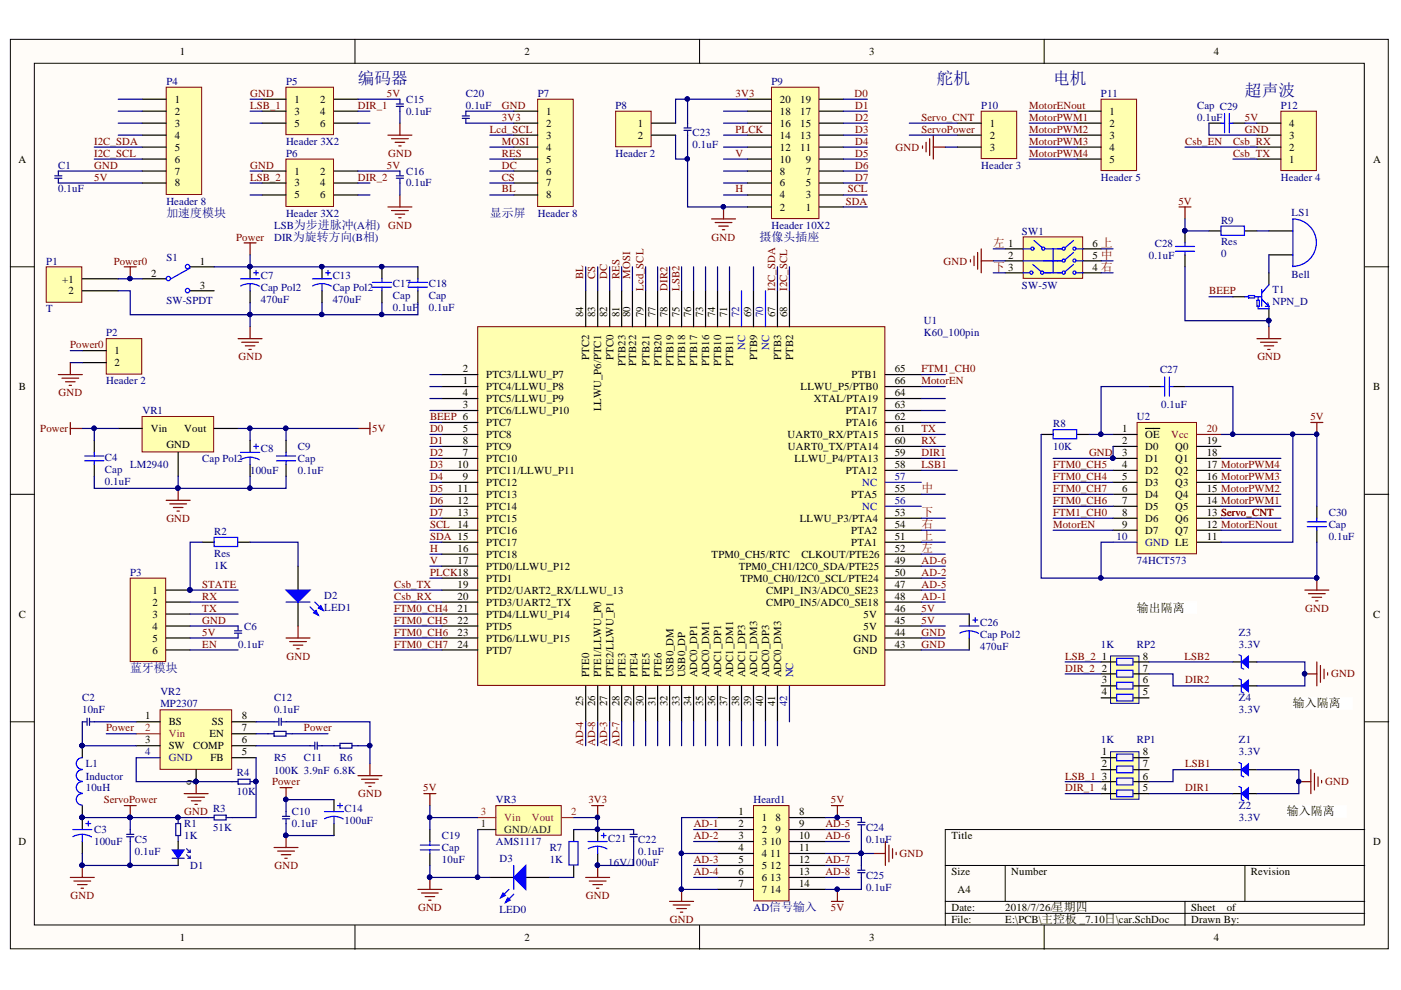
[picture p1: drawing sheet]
<svg xmlns="http://www.w3.org/2000/svg" width="297mm" height="210mm" viewBox="0 0 297 210" stroke-linecap="round" stroke-linejoin="round" font-family="sans-serif">
<defs><g id="words">
<g font-size="3.5" fill="#000080">
<text x="75.9" y="17.8">编码器</text>
<text x="198.6" y="17.8">舵机</text>
<text x="223.3" y="17.8">电机</text>
<text x="264" y="20.4">超声波</text>
</g>
<g font-size="2.5" fill="#000080">
<text x="35.3" y="46">加速度模块</text>
<text x="103.9" y="46">显示屏</text>
<text x="161" y="51">摄像头插座</text>
<text x="27.6" y="142.4">蓝牙模块</text>
</g>
<g font-size="2.5" fill="#800000">
<text x="210.6" y="52.3">左 1</text>
<text x="210.6" y="57.4">下 3</text>
<text x="195.4" y="104.4">中</text>
<text x="195.4" y="109.4">下</text>
<text x="195.4" y="112">右</text>
<text x="195.4" y="114.5">上</text>
<text x="195.4" y="117">左</text>
</g>
<g font-size="2.5">
<text x="241" y="129.7">输出隔离</text>
<text x="274.1" y="150">输入隔离</text>
<text x="272.8" y="172.9">输入隔离</text>
</g>
<g font-size="2.3">
<text x="38.1" y="11.7">1</text>
<text x="111.2" y="11.7">2</text>
<text x="184.3" y="11.7">3</text>
<text x="257.4" y="11.7">4</text>
<text x="37" y="21.8">1</text>
<text x="62.4" y="21.8">1</text>
<text x="67.9" y="21.8">2</text>
<text x="165.3" y="21.8">20</text>
<text x="169.7" y="21.8">19</text>
<text x="37" y="24.3">2</text>
<text x="37" y="26.9">3</text>
<text x="37" y="29.4">4</text>
<text x="62.4" y="24.3">3</text>
<text x="62.4" y="26.9">5</text>
<text x="67.9" y="24.3">4</text>
<text x="67.9" y="26.9">6</text>
<text x="115.8" y="24.3">1</text>
<text x="115.8" y="26.9">2</text>
<text x="115.8" y="29.4">3</text>
<text x="135.2" y="26.9">1</text>
<text x="135.2" y="29.4">2</text>
<text x="165.3" y="29.4">14</text>
<text x="165.3" y="26.9">16</text>
<text x="165.3" y="24.3">18</text>
<text x="169.7" y="29.4">13</text>
<text x="169.7" y="26.9">15</text>
<text x="169.7" y="24.3">17</text>
<text x="209.8" y="26.9">1</text>
<text x="209.8" y="29.4">2</text>
<text x="235.2" y="24.3">1</text>
<text x="235.2" y="26.9">2</text>
<text x="235.2" y="29.4">3</text>
<text x="273.3" y="29.4">3</text>
<text x="273.3" y="26.9">4</text>
<text x="3.9" y="34.5">A</text>
<text x="37" y="31.9">5</text>
<text x="37" y="34.5">6</text>
<text x="115.8" y="31.9">4</text>
<text x="115.8" y="34.5">5</text>
<text x="165.3" y="34.5">10</text>
<text x="165.3" y="31.9">12</text>
<text x="169.7" y="31.9">11</text>
<text x="170.8" y="34.5">9</text>
<text x="209.8" y="31.9">3</text>
<text x="235.2" y="31.9">4</text>
<text x="235.2" y="34.5">5</text>
<text x="273.3" y="34.5">1</text>
<text x="273.3" y="31.9">2</text>
<text x="291.1" y="34.5">A</text>
<text x="37" y="37">7</text>
<text x="37" y="39.5">8</text>
<text x="62.4" y="37">1</text>
<text x="62.4" y="39.5">3</text>
<text x="67.9" y="37">2</text>
<text x="67.9" y="39.5">4</text>
<text x="115.8" y="37">6</text>
<text x="115.8" y="39.5">7</text>
<text x="165.3" y="39.5">6</text>
<text x="165.3" y="37">8</text>
<text x="170.8" y="39.5">5</text>
<text x="170.8" y="37">7</text>
<text x="62.4" y="42.1">5</text>
<text x="67.9" y="42.1">6</text>
<text x="115.8" y="42.1">8</text>
<text x="165.3" y="44.7">2</text>
<text x="165.3" y="42.1">4</text>
<text x="170.8" y="44.7">1</text>
<text x="170.8" y="42.1">3</text>
<text x="231.7" y="52.3">6 上</text>
<text x="13.2" y="59.9">+1</text>
<text x="32.1" y="58.6">2</text>
<text x="42.4" y="56.1">1</text>
<text x="213.7" y="54.8">2</text>
<text x="231.7" y="57.4">4 右</text>
<text x="231.7" y="54.8">5 中</text>
<text x="14.5" y="62.4">2</text>
<text x="42.4" y="61.2">3</text>
<text x="123.6" y="67.3" transform="rotate(-90 123.6 67.3)">84</text>
<text x="126.2" y="67.3" transform="rotate(-90 126.2 67.3)">83</text>
<text x="128.7" y="67.3" transform="rotate(-90 128.7 67.3)">82</text>
<text x="131.3" y="67.3" transform="rotate(-90 131.3 67.3)">81</text>
<text x="133.6" y="67.3" transform="rotate(-90 133.6 67.3)">80</text>
<text x="136.4" y="67.3" transform="rotate(-90 136.4 67.3)">79</text>
<text x="139" y="67.3" transform="rotate(-90 139 67.3)">77</text>
<text x="141.5" y="67.3" transform="rotate(-90 141.5 67.3)">78</text>
<text x="144" y="67.3" transform="rotate(-90 144 67.3)">75</text>
<text x="146.6" y="67.3" transform="rotate(-90 146.6 67.3)">76</text>
<text x="149.1" y="67.3" transform="rotate(-90 149.1 67.3)">73</text>
<text x="151.6" y="67.3" transform="rotate(-90 151.6 67.3)">74</text>
<text x="154.2" y="67.3" transform="rotate(-90 154.2 67.3)">71</text>
<text x="159.3" y="67.3" transform="rotate(-90 159.3 67.3)">69</text>
<text x="164.3" y="67.3" transform="rotate(-90 164.3 67.3)">67</text>
<text x="166.9" y="67.3" transform="rotate(-90 166.9 67.3)">68</text>
<text x="24.3" y="75.1">1</text>
<text x="24.3" y="77.6">2</text>
<text x="124.9" y="76.4" transform="rotate(-90 124.9 76.4)">PTC2</text>
<text x="130.1" y="76.4" transform="rotate(-90 130.1 76.4)">PTC0</text>
<text x="132.6" y="77.6" transform="rotate(-90 132.6 77.6)">PTB23</text>
<text x="134.9" y="77.6" transform="rotate(-90 134.9 77.6)">PTB22</text>
<text x="137.7" y="77.6" transform="rotate(-90 137.7 77.6)">PTB21</text>
<text x="140.2" y="77.6" transform="rotate(-90 140.2 77.6)">PTB20</text>
<text x="142.8" y="77.6" transform="rotate(-90 142.8 77.6)">PTB19</text>
<text x="145.3" y="77.6" transform="rotate(-90 145.3 77.6)">PTB18</text>
<text x="147.8" y="77.6" transform="rotate(-90 147.8 77.6)">PTB17</text>
<text x="150.4" y="77.6" transform="rotate(-90 150.4 77.6)">PTB16</text>
<text x="152.9" y="77.6" transform="rotate(-90 152.9 77.6)">PTB10</text>
<text x="155.4" y="77.6" transform="rotate(-90 155.4 77.6)">PTB11</text>
<text x="160.5" y="76.4" transform="rotate(-90 160.5 76.4)">PTB9</text>
<text x="165.6" y="76.4" transform="rotate(-90 165.6 76.4)">PTB3</text>
<text x="168.1" y="76.4" transform="rotate(-90 168.1 76.4)">PTB2</text>
<text x="4" y="82.7">B</text>
<text x="98.1" y="78.9">2</text>
<text x="98.1" y="81.5">1</text>
<text x="98.1" y="84">4</text>
<text x="103.1" y="80.2">PTC3/LLWU_P7</text>
<text x="103.1" y="82.7">PTC4/LLWU_P8</text>
<text x="169.7" y="82.7">LLWU_P5/PTB0</text>
<text x="180.6" y="80.2">PTB1</text>
<text x="189.7" y="84">64</text>
<text x="189.7" y="81.5">66</text>
<text x="189.7" y="78.9">65</text>
<text x="291.1" y="82.7">B</text>
<text x="98.1" y="86.5">3</text>
<text x="103.1" y="85.3">PTC5/LLWU_P9</text>
<text x="103.1" y="87.8">PTC6/LLWU_P10</text>
<text x="127.5" y="87.2" transform="rotate(-90 127.5 87.2)">LLWU_P6/PTC1</text>
<text x="172.5" y="85.3">XTAL/PTA19</text>
<text x="179.3" y="87.8">PTA17</text>
<text x="189.7" y="89.1">62</text>
<text x="189.7" y="86.5">63</text>
<text x="32" y="91.6">Vin</text>
<text x="35.3" y="94.9">GND</text>
<text x="39.1" y="91.6">Vout</text>
<text x="98.1" y="91.6">5</text>
<text x="98.1" y="94.1">8</text>
<text x="103.1" y="90.3">PTC7</text>
<text x="103.1" y="92.9">PTC8</text>
<text x="103.1" y="95.4">PTC9</text>
<text x="167" y="92.9">UART0_RX/PTA15</text>
<text x="167" y="95.4">UART0_TX/PTA14</text>
<text x="179.3" y="90.3">PTA16</text>
<text x="189.7" y="94.1">60</text>
<text x="189.7" y="91.6">61</text>
<text x="237.9" y="91.6">1</text>
<text x="237.9" y="94.1">2</text>
<text x="242.8" y="92.9">OE</text>
<text x="242.8" y="95.4">D0</text>
<text x="249.2" y="95.4">Q0</text>
<text x="255.8" y="94.1">19</text>
<text x="97" y="99.2">10</text>
<text x="98.1" y="96.7">7</text>
<text x="98.1" y="101.7">9</text>
<text x="103.1" y="97.9">PTC10</text>
<text x="103.1" y="100.5">PTC11/LLWU_P11</text>
<text x="168.5" y="97.9">LLWU_P4/PTA13</text>
<text x="179.3" y="100.5">PTA12</text>
<text x="189.7" y="99.2">58</text>
<text x="189.7" y="96.7">59</text>
<text x="237.9" y="96.7">3</text>
<text x="237.9" y="99.2">4</text>
<text x="237.9" y="101.7">5</text>
<text x="242.8" y="97.9">D1</text>
<text x="242.8" y="100.5">D2</text>
<text x="249.2" y="100.5">Q2</text>
<text x="249.2" y="97.9">Q1</text>
<text x="255.8" y="101.7">16 MotorPWM3</text>
<text x="255.8" y="99.2">17 MotorPWM4</text>
<text x="255.8" y="96.7">18</text>
<text x="97" y="104.4">11</text>
<text x="97" y="106.9">12</text>
<text x="103.1" y="103">PTC12</text>
<text x="103.1" y="105.6">PTC13</text>
<text x="180.5" y="105.6">PTA5</text>
<text x="189.7" y="104.4">55</text>
<text x="237.9" y="104.4">6</text>
<text x="237.9" y="106.9">7</text>
<text x="242.8" y="103">D3</text>
<text x="242.8" y="105.6">D4</text>
<text x="249.2" y="105.6">Q4</text>
<text x="249.2" y="103">Q3</text>
<text x="255.8" y="106.9">14 MotorPWM1</text>
<text x="255.8" y="104.4">15 MotorPWM2</text>
<text x="97" y="109.4">13</text>
<text x="97" y="112">14</text>
<text x="103.1" y="108.2">PTC14</text>
<text x="103.1" y="110.7">PTC15</text>
<text x="103.1" y="113.2">PTC16</text>
<text x="169.6" y="110.7">LLWU_P3/PTA4</text>
<text x="180.5" y="113.2">PTA2</text>
<text x="189.7" y="112">54</text>
<text x="189.7" y="109.4">53</text>
<text x="237.9" y="109.4">8</text>
<text x="237.9" y="112">9</text>
<text x="242.8" y="108.2">D5</text>
<text x="242.8" y="110.7">D6</text>
<text x="242.8" y="113.2">D7</text>
<text x="249.2" y="113.2">Q7</text>
<text x="249.2" y="110.7">Q6</text>
<text x="249.2" y="108.2">Q5</text>
<text x="255.8" y="112">12 MotorENout</text>
<text x="255.8" y="109.4">13 Servo_CNT</text>
<text x="97" y="117">16</text>
<text x="97" y="119.6">17</text>
<text x="103.1" y="115.8">PTC17</text>
<text x="103.1" y="118.3">PTC18</text>
<text x="150.9" y="118.3">TPM0_CH5/RTC</text>
<text x="169.9" y="118.3">CLKOUT/PTE26</text>
<text x="180.5" y="115.8">PTA1</text>
<text x="189.7" y="119.6">49</text>
<text x="189.7" y="117">52</text>
<text x="189.7" y="114.5">51</text>
<text x="255.8" y="114.5">11</text>
<text x="32.3" y="125.9">1</text>
<text x="97" y="124.6">19</text>
<text x="103.1" y="120.8">PTD0/LLWU_P12</text>
<text x="103.1" y="123.4">PTD1</text>
<text x="103.1" y="125.9">PTD2/UART2_RX/LLWU_13</text>
<text x="156.6" y="120.8">TPM0_CH1/I2C0_SDA/PTE25</text>
<text x="157" y="123.4">TPM0_CH0/I2C0_SCL/PTE24</text>
<text x="162.5" y="125.9">CMP1_IN3/ADC0_SE23</text>
<text x="189.7" y="124.6">47</text>
<text x="189.7" y="122.1">50</text>
<text x="4" y="131">C</text>
<text x="32.3" y="128.4">2</text>
<text x="32.3" y="131">3</text>
<text x="97" y="127.2">20</text>
<text x="97" y="129.7">21</text>
<text x="103.1" y="128.4">PTD3/UART2_TX</text>
<text x="103.1" y="131">PTD4/LLWU_P14</text>
<text x="162.5" y="128.4">CMP0_IN5/ADC0_SE18</text>
<text x="183.1" y="131">5V</text>
<text x="189.7" y="129.7">46</text>
<text x="189.7" y="127.2">48</text>
<text x="291.1" y="131">C</text>
<text x="32.3" y="133.5">4</text>
<text x="32.3" y="136">5</text>
<text x="97" y="132.2">22</text>
<text x="97" y="134.8">23</text>
<text x="97" y="137.3">24</text>
<text x="103.1" y="133.5">PTD5</text>
<text x="103.1" y="136">PTD6/LLWU_P15</text>
<text x="181" y="136">GND</text>
<text x="183.1" y="133.5">5V</text>
<text x="189.7" y="137.3">43</text>
<text x="189.7" y="134.8">44</text>
<text x="189.7" y="132.2">45</text>
<text x="32.3" y="138.6">6</text>
<text x="103.1" y="138.6">PTD7</text>
<text x="124.9" y="143.6" transform="rotate(-90 124.9 143.6)">PTE0</text>
<text x="127.5" y="143.6" transform="rotate(-90 127.5 143.6)">PTE1/LLWU_P0</text>
<text x="130.1" y="143.6" transform="rotate(-90 130.1 143.6)">PTE2/LLWU_P1</text>
<text x="132.6" y="143.6" transform="rotate(-90 132.6 143.6)">PTE3</text>
<text x="135.2" y="143.6" transform="rotate(-90 135.2 143.6)">PTE4</text>
<text x="137.7" y="143.6" transform="rotate(-90 137.7 143.6)">PTE5</text>
<text x="140.2" y="143.6" transform="rotate(-90 140.2 143.6)">PTE6</text>
<text x="142.8" y="143.6" transform="rotate(-90 142.8 143.6)">USB0_DM</text>
<text x="145.3" y="143.6" transform="rotate(-90 145.3 143.6)">USB0_DP</text>
<text x="147.8" y="143.6" transform="rotate(-90 147.8 143.6)">ADC0_DP1</text>
<text x="150.4" y="143.6" transform="rotate(-90 150.4 143.6)">ADC0_DM1</text>
<text x="152.9" y="143.6" transform="rotate(-90 152.9 143.6)">ADC1_DP1</text>
<text x="155.4" y="143.6" transform="rotate(-90 155.4 143.6)">ADC1_DM1</text>
<text x="158" y="143.6" transform="rotate(-90 158 143.6)">ADC1_DP3</text>
<text x="160.5" y="143.6" transform="rotate(-90 160.5 143.6)">ADC1_DM3</text>
<text x="163.1" y="143.6" transform="rotate(-90 163.1 143.6)">ADC0_DP3</text>
<text x="165.6" y="143.6" transform="rotate(-90 165.6 143.6)">ADC0_DM3</text>
<text x="181" y="138.6">GND</text>
<text x="233.6" y="139.8">1</text>
<text x="233.6" y="142.4">2</text>
<text x="242.3" y="142.4">7</text>
<text x="242.3" y="139.8">8</text>
<text x="123.6" y="149.7" transform="rotate(-90 123.6 149.7)">25</text>
<text x="126.2" y="149.7" transform="rotate(-90 126.2 149.7)">26</text>
<text x="128.7" y="149.7" transform="rotate(-90 128.7 149.7)">27</text>
<text x="131.3" y="149.7" transform="rotate(-90 131.3 149.7)">28</text>
<text x="133.9" y="149.7" transform="rotate(-90 133.9 149.7)">29</text>
<text x="136.4" y="149.7" transform="rotate(-90 136.4 149.7)">30</text>
<text x="139" y="149.7" transform="rotate(-90 139 149.7)">31</text>
<text x="141.5" y="149.7" transform="rotate(-90 141.5 149.7)">32</text>
<text x="144" y="149.7" transform="rotate(-90 144 149.7)">33</text>
<text x="146.6" y="149.7" transform="rotate(-90 146.6 149.7)">34</text>
<text x="149.1" y="149.7" transform="rotate(-90 149.1 149.7)">35</text>
<text x="151.6" y="149.7" transform="rotate(-90 151.6 149.7)">36</text>
<text x="154.2" y="149.7" transform="rotate(-90 154.2 149.7)">37</text>
<text x="156.7" y="149.7" transform="rotate(-90 156.7 149.7)">38</text>
<text x="159.3" y="149.7" transform="rotate(-90 159.3 149.7)">39</text>
<text x="161.8" y="149.7" transform="rotate(-90 161.8 149.7)">40</text>
<text x="164.3" y="149.7" transform="rotate(-90 164.3 149.7)">41</text>
<text x="233.6" y="144.9">3</text>
<text x="233.6" y="147.4">4</text>
<text x="242.3" y="147.4">5</text>
<text x="242.3" y="144.9">6</text>
<text x="30.8" y="152.5">1</text>
<text x="35.8" y="153.8">BS</text>
<text x="44.9" y="153.8">SS</text>
<text x="51.3" y="155">7</text>
<text x="51.3" y="152.5">8</text>
<text x="30.8" y="157.6">3</text>
<text x="35.8" y="158.9">SW</text>
<text x="40.9" y="158.9">COMP</text>
<text x="44.4" y="156.3">EN</text>
<text x="44.7" y="161.4">FB</text>
<text x="51.3" y="160.1">5</text>
<text x="51.3" y="157.6">6</text>
<text x="233.6" y="160.1">1</text>
<text x="242.3" y="160.1">8</text>
<text x="41.1" y="166.4" transform="rotate(-90 41.1 166.4)">9</text>
<text x="233.6" y="162.7">2</text>
<text x="233.6" y="165.3">3</text>
<text x="233.6" y="167.8">4</text>
<text x="242.3" y="167.8">5</text>
<text x="242.3" y="165.3">6</text>
<text x="242.3" y="162.7">7</text>
<text x="156.5" y="172.9">1</text>
<text x="169.4" y="172.9">8</text>
<text x="3.9" y="179.2">D</text>
<text x="156.5" y="175.4">2</text>
<text x="156.5" y="177.9">3</text>
<text x="161.5" y="174.1">1</text>
<text x="161.5" y="176.7">2</text>
<text x="161.5" y="179.2">3</text>
<text x="163.3" y="179.2">10</text>
<text x="164.4" y="174.1">8</text>
<text x="164.4" y="176.7">9</text>
<text x="169.4" y="175.4">9</text>
<text x="169.4" y="177.9">10</text>
<text x="201.7" y="177.9">Title</text>
<text x="291.1" y="179.2">D</text>
<text x="156.5" y="180.5">4</text>
<text x="156.5" y="183">5</text>
<text x="156.5" y="185.6">6</text>
<text x="161.5" y="181.8">4</text>
<text x="161.5" y="184.3">5</text>
<text x="163.3" y="181.8">11</text>
<text x="163.3" y="184.3">12</text>
<text x="169.4" y="180.5">11</text>
<text x="169.4" y="183">12</text>
<text x="169.4" y="185.6">13</text>
<text x="201.7" y="185.6">Size</text>
<text x="214.4" y="185.6">Number</text>
<text x="265.2" y="185.6">Revision</text>
<text x="156.5" y="188.1">7</text>
<text x="161.5" y="186.8">6</text>
<text x="161.5" y="189.4">7</text>
<text x="163.3" y="186.8">13</text>
<text x="163.3" y="189.4">14</text>
<text x="169.4" y="188.1">14</text>
<text x="203" y="189.4">A4</text>
<text x="201.7" y="193.2">Date:</text>
<text x="201.7" y="195.7">File:</text>
<text x="213.1" y="193.2">2018/7/26/星期四</text>
<text x="213.1" y="195.7">E:\PCB\主控板 _7.10日\car.SchDoc</text>
<text x="252.5" y="193.2">Sheet</text>
<text x="252.5" y="195.7">Drawn By:</text>
<text x="260.1" y="193.2">of</text>
<text x="38.1" y="199.5">1</text>
<text x="111.2" y="199.5">2</text>
<text x="184.3" y="199.5">3</text>
<text x="257.4" y="199.5">4</text>
</g>
<g font-size="2.3" fill="#000080">
<text x="35.3" y="18">P4</text>
<text x="60.6" y="18">P5</text>
<text x="163.6" y="18">P9</text>
<text x="86.1" y="21.8">C15</text>
<text x="98.8" y="20.5">C20</text>
<text x="98.8" y="23.1">0.1uF</text>
<text x="114" y="20.5">P7</text>
<text x="130.5" y="23.1">P8</text>
<text x="208.1" y="23.1">P10</text>
<text x="233.4" y="20.5">P11</text>
<text x="253.8" y="23.1">Cap C29</text>
<text x="271.6" y="23.1">P12</text>
<text x="86.1" y="24.3">0.1uF</text>
<text x="146.8" y="28.9">C23</text>
<text x="253.8" y="25.6">0.1uF</text>
<text x="12.3" y="35.7">C1</text>
<text x="60.6" y="30.7">Header 3X2</text>
<text x="60.6" y="33.2">P6</text>
<text x="130.5" y="33.2">Header 2</text>
<text x="146.8" y="31.4">0.1uF</text>
<text x="208.1" y="35.7">Header 3</text>
<text x="12.3" y="40.8">0.1uF</text>
<text x="86.1" y="37">C16</text>
<text x="86.1" y="39.5">0.1uF</text>
<text x="233.4" y="38.3">Header 5</text>
<text x="271.6" y="38.3">Header 4</text>
<text x="35.3" y="43.4">Header 8</text>
<text x="60.6" y="46">Header 3X2</text>
<text x="114" y="46">Header 8</text>
<text x="258.9" y="47.5">R9</text>
<text x="273.9" y="45.7">LS1</text>
<text x="58.1" y="48.5">LSB为步进脉冲(A相)</text>
<text x="58.1" y="51">DIR为旋转方向(B相)</text>
<text x="163.6" y="48.5">Header 10X2</text>
<text x="216.7" y="49.8">SW1</text>
<text x="244.8" y="52.3">C28</text>
<text x="258.9" y="52">Res</text>
<text x="9.8" y="56.1">P1</text>
<text x="35.3" y="55.3">S1</text>
<text x="55.3" y="59.1">C7</text>
<text x="70.5" y="59.1">C13</text>
<text x="243.6" y="54.8">0.1uF</text>
<text x="258.9" y="54.6">0</text>
<text x="273.9" y="58.9">Bell</text>
<text x="35.3" y="64.5">SW-SPDT</text>
<text x="55.3" y="64.2">470uF</text>
<text x="55.3" y="61.7">Cap Pol2</text>
<text x="70.5" y="64.2">470uF</text>
<text x="70.5" y="61.7">Cap Pol2</text>
<text x="83.3" y="66">0.1uF</text>
<text x="83.3" y="60.9">C17</text>
<text x="83.3" y="63.5">Cap</text>
<text x="90.9" y="66">0.1uF</text>
<text x="90.9" y="60.9">C18</text>
<text x="90.9" y="63.5">Cap</text>
<text x="216.7" y="61.2">SW-5W</text>
<text x="269.8" y="62.2">T1</text>
<text x="269.8" y="64.7">NPN_D</text>
<text x="9.8" y="66.2">T</text>
<text x="22.5" y="71.3">P2</text>
<text x="195.9" y="68.8">U1</text>
<text x="195.9" y="71.3">K60_100pin</text>
<text x="22.5" y="81.5">Header 2</text>
<text x="245.9" y="79.2">C27</text>
<text x="30.2" y="87.8">VR1</text>
<text x="241" y="89.1">U2</text>
<text x="246.2" y="86.5">0.1uF</text>
<text x="55.3" y="95.9">C8</text>
<text x="63.2" y="95.4">C9</text>
<text x="223.3" y="95.4">10K</text>
<text x="223.3" y="90.6">R8</text>
<text x="22.2" y="97.7">C4</text>
<text x="22.2" y="100.2">Cap</text>
<text x="27.6" y="99.2">LM2940</text>
<text x="42.9" y="97.9">Cap Pol2</text>
<text x="53" y="100.5">100uF</text>
<text x="63.2" y="100.5">0.1uF</text>
<text x="63.2" y="97.9">Cap</text>
<text x="22.2" y="102.7">0.1uF</text>
<text x="45.4" y="113.5">R2</text>
<text x="281.7" y="109.4">C30</text>
<text x="281.7" y="112">Cap</text>
<text x="45.4" y="118">Res</text>
<text x="241" y="119.6">74HCT573</text>
<text x="281.7" y="114.5">0.1uF</text>
<text x="27.6" y="122.1">P3</text>
<text x="45.4" y="120.6">1K</text>
<text x="68.8" y="126.9">D2</text>
<text x="68.8" y="129.4">LED1</text>
<text x="50.5" y="137.3">0.1uF</text>
<text x="51.8" y="133.5">C6</text>
<text x="207.8" y="137.8">470uF</text>
<text x="207.8" y="132.7">C26</text>
<text x="207.8" y="135.3">Cap Pol2</text>
<text x="233.4" y="137.3">1K</text>
<text x="241" y="137.3">RP2</text>
<text x="262.7" y="134.8">Z3</text>
<text x="262.7" y="137.3">3.3V</text>
<text x="17.4" y="148.7">C2</text>
<text x="34" y="147.4">VR2</text>
<text x="34" y="150">MP2307</text>
<text x="58.1" y="148.7">C12</text>
<text x="262.7" y="148.7">Z4</text>
<text x="17.4" y="151.2">10nF</text>
<text x="58.1" y="151.2">0.1uF</text>
<text x="262.7" y="151.2">3.3V</text>
<text x="58.1" y="161.4">R5</text>
<text x="64.4" y="161.4">C11</text>
<text x="72.1" y="161.4">R6</text>
<text x="233.4" y="157.6">1K</text>
<text x="241" y="157.6">RP1</text>
<text x="262.7" y="157.6">Z1</text>
<text x="262.7" y="160.1">3.3V</text>
<text x="18.2" y="167.8">10uH</text>
<text x="18.2" y="162.7">L1</text>
<text x="18.2" y="165.3">Inductor</text>
<text x="50.2" y="164.5">R4</text>
<text x="58.1" y="164">100K 3.9nF 6.8K</text>
<text x="45.2" y="172.1">R3</text>
<text x="50.2" y="168.6">10K</text>
<text x="61.9" y="172.9">C10</text>
<text x="73.1" y="172.1">C14</text>
<text x="105.1" y="170.3">VR3</text>
<text x="159.8" y="170.3">Heard1</text>
<text x="262.7" y="171.6">Z2</text>
<text x="20" y="179.2">100uF</text>
<text x="20" y="176.7">C3</text>
<text x="28.6" y="178.7">C5</text>
<text x="39.1" y="175.4">R1</text>
<text x="39.1" y="177.9">1K</text>
<text x="45.2" y="176.2">51K</text>
<text x="61.9" y="175.4">0.1uF</text>
<text x="73.1" y="174.7">100uF</text>
<text x="93.7" y="177.9">C19</text>
<text x="105.1" y="179.2">AMS1117</text>
<text x="129" y="178.5">C21</text>
<text x="135.3" y="178.7">C22</text>
<text x="183.6" y="176.2">C24</text>
<text x="183.6" y="178.7">0.1u</text>
<text x="187.8" y="178.7">F</text>
<text x="262.7" y="174.1">3.3V</text>
<text x="28.6" y="181.2">0.1uF</text>
<text x="40.3" y="184.3">D1</text>
<text x="93.7" y="183">10uF</text>
<text x="93.7" y="180.5">Cap</text>
<text x="105.9" y="182.8">D3</text>
<text x="116.5" y="183">1K</text>
<text x="116.5" y="180.5">R7</text>
<text x="129" y="183.5">16V/100uF</text>
<text x="135.3" y="181.2">0.1uF</text>
<text x="183.6" y="186.3">C25</text>
<text x="183.6" y="188.8">0.1uF</text>
<text x="105.9" y="193.7">LED0</text>
<text x="159.8" y="193.2">AD信号输入</text>
</g>
<g font-size="2.3" fill="#800000">
<text x="53" y="20.5">GND</text>
<text x="53" y="23.1">LSB_1</text>
<text x="75.9" y="23.1">DIR_1</text>
<text x="82" y="20.5">5V</text>
<text x="106.4" y="23.1">GND</text>
<text x="156" y="20.5">3V3</text>
<text x="181.2" y="20.5">D0</text>
<text x="181.3" y="23.1">D1</text>
<text x="218.2" y="23.1">MotorENout</text>
<text x="103.9" y="28.1">Lcd_SCL</text>
<text x="106.4" y="25.6">3V3</text>
<text x="156" y="28.1">PLCK</text>
<text x="181.3" y="25.6">D2</text>
<text x="181.3" y="28.1">D3</text>
<text x="195.4" y="25.6">Servo_CNT</text>
<text x="195.4" y="28.1">ServoPower</text>
<text x="218.2" y="25.6">MotorPWM1</text>
<text x="218.2" y="28.1">MotorPWM2</text>
<text x="264" y="25.6">5V</text>
<text x="264" y="28.1">GND</text>
<text x="20" y="30.7">I2C_SDA</text>
<text x="20" y="33.2">I2C_SCL</text>
<text x="20" y="35.7">GND</text>
<text x="53" y="35.7">GND</text>
<text x="82" y="35.7">5V</text>
<text x="82.3" y="33.2">GND</text>
<text x="106.4" y="30.7">MOSI</text>
<text x="106.4" y="33.2">RES</text>
<text x="106.4" y="35.7">DC</text>
<text x="156" y="33.2">V</text>
<text x="181.3" y="30.7">D4</text>
<text x="181.3" y="33.2">D5</text>
<text x="181.3" y="35.7">D6</text>
<text x="189.9" y="31.9">GND</text>
<text x="218.2" y="30.7">MotorPWM3</text>
<text x="218.2" y="33.2">MotorPWM4</text>
<text x="251.3" y="30.7">Csb_EN</text>
<text x="261.4" y="30.7">Csb_RX</text>
<text x="261.4" y="33.2">Csb_TX</text>
<text x="20" y="38.3">5V</text>
<text x="53" y="38.3">LSB_2</text>
<text x="75.9" y="38.3">DIR_2</text>
<text x="106.4" y="40.8">BL</text>
<text x="106.4" y="38.3">CS</text>
<text x="156" y="40.8">H</text>
<text x="179.7" y="40.8">SCL</text>
<text x="181.3" y="38.3">D7</text>
<text x="179.3" y="43.4">SDA</text>
<text x="249.8" y="43.4">5V</text>
<text x="50.1" y="51">Power</text>
<text x="82.3" y="48.5">GND</text>
<text x="150.9" y="51">GND</text>
<text x="24.1" y="56.1">Power0</text>
<text x="123.6" y="59.1" transform="rotate(-90 123.6 59.1)">BL</text>
<text x="126.2" y="59.1" transform="rotate(-90 126.2 59.1)">CS</text>
<text x="128.7" y="59.1" transform="rotate(-90 128.7 59.1)">DC</text>
<text x="131.3" y="59.1" transform="rotate(-90 131.3 59.1)">RES</text>
<text x="133.6" y="59.1" transform="rotate(-90 133.6 59.1)">MOSI</text>
<text x="200" y="56.1">GND</text>
<text x="136.4" y="61.7" transform="rotate(-90 136.4 61.7)">Lcd_SCL</text>
<text x="141.5" y="61.7" transform="rotate(-90 141.5 61.7)">DIR2</text>
<text x="144" y="61.7" transform="rotate(-90 144 61.7)">LSB2</text>
<text x="164.3" y="61.7" transform="rotate(-90 164.3 61.7)">I2C_SDA</text>
<text x="166.9" y="61.7" transform="rotate(-90 166.9 61.7)">I2C_SCL</text>
<text x="256.3" y="62.4">BEEP</text>
<text x="14.9" y="73.8">Power0</text>
<text x="50.6" y="76.4">GND</text>
<text x="266.6" y="76.4">GND</text>
<text x="12.4" y="84">GND</text>
<text x="195.4" y="78.9">FTM1_CH0</text>
<text x="195.4" y="81.5">MotorEN</text>
<text x="91.2" y="89.1">BEEP 6</text>
<text x="277.8" y="89.1">5V</text>
<text x="8.5" y="91.6">Power</text>
<text x="78.9" y="91.6">5V</text>
<text x="91.2" y="91.6">D0</text>
<text x="91.2" y="94.1">D1</text>
<text x="195.4" y="94.1">RX</text>
<text x="195.4" y="91.6">TX</text>
<text x="91.2" y="96.7">D2</text>
<text x="91.2" y="99.2">D3</text>
<text x="91.2" y="101.7">D4</text>
<text x="195.4" y="99.2">LSB1</text>
<text x="195.4" y="96.7">DIR1</text>
<text x="223.3" y="99.2">FTM0_CH5</text>
<text x="223.3" y="101.7">FTM0_CH4</text>
<text x="230.9" y="96.7">GND</text>
<text x="91.2" y="104.4">D5</text>
<text x="91.2" y="106.9">D6</text>
<text x="223.3" y="106.9">FTM0_CH6</text>
<text x="223.3" y="104.4">FTM0_CH7</text>
<text x="35.3" y="110.7">GND</text>
<text x="91.2" y="112">SCL</text>
<text x="91.2" y="109.4">D7</text>
<text x="223.3" y="109.4">FTM1_CH0</text>
<text x="223.3" y="112">MotorEN</text>
<text x="91.2" y="114.5">SDA 15</text>
<text x="91.2" y="117">H</text>
<text x="91.2" y="119.6">V</text>
<text x="195.4" y="119.6">AD-6</text>
<text x="42.9" y="124.6">STATE</text>
<text x="83.6" y="124.6">Csb_TX</text>
<text x="91.2" y="122.1">PLCK18</text>
<text x="195.4" y="122.1">AD-2</text>
<text x="195.4" y="124.6">AD-5</text>
<text x="42.9" y="127.2">RX</text>
<text x="42.9" y="129.7">TX</text>
<text x="83.6" y="129.7">FTM0_CH4</text>
<text x="83.6" y="127.2">Csb_RX</text>
<text x="195.4" y="129.7">5V</text>
<text x="195.4" y="127.2">AD-1</text>
<text x="276.7" y="129.7">GND</text>
<text x="42.9" y="132.2">GND</text>
<text x="42.9" y="134.8">5V</text>
<text x="42.9" y="137.3">EN</text>
<text x="83.6" y="134.8">FTM0_CH6</text>
<text x="83.6" y="137.3">FTM0_CH7</text>
<text x="83.6" y="132.2">FTM0_CH5</text>
<text x="195.4" y="132.2">5V</text>
<text x="195.4" y="134.8">GND</text>
<text x="195.4" y="137.3">GND</text>
<text x="60.7" y="139.8">GND</text>
<text x="225.8" y="139.8">LSB_2</text>
<text x="225.8" y="142.4">DIR_2</text>
<text x="251.1" y="139.8">LSB2</text>
<text x="282.2" y="143.6">GND</text>
<text x="251.3" y="144.9">DIR2</text>
<text x="22.5" y="155">Power</text>
<text x="64.4" y="155">Power</text>
<text x="123.6" y="158.1" transform="rotate(-90 123.6 158.1)">AD-4</text>
<text x="126.2" y="158.1" transform="rotate(-90 126.2 158.1)">AD-8</text>
<text x="128.7" y="158.1" transform="rotate(-90 128.7 158.1)">AD-3</text>
<text x="131.3" y="158.1" transform="rotate(-90 131.3 158.1)">AD-7</text>
<text x="57.7" y="166.5">Power</text>
<text x="89.7" y="167.8">5V</text>
<text x="225.8" y="165.3">LSB_1</text>
<text x="225.8" y="167.8">DIR_1</text>
<text x="251.3" y="162.7">LSB1</text>
<text x="251.3" y="167.8">DIR1</text>
<text x="281" y="166.5">GND</text>
<text x="22" y="170.3">ServoPower</text>
<text x="39.1" y="172.9">GND</text>
<text x="75.9" y="169.1">GND</text>
<text x="124.7" y="170.3">3V3</text>
<text x="176.2" y="170.3">5V</text>
<text x="147.1" y="175.4">AD-1</text>
<text x="147.1" y="177.9">AD-2</text>
<text x="175" y="175.4">AD-5</text>
<text x="175" y="177.9">AD-6</text>
<text x="58.2" y="184.3">GND</text>
<text x="147.1" y="183">AD-3</text>
<text x="147.1" y="185.6">AD-4</text>
<text x="175" y="183">AD-7</text>
<text x="175" y="185.6">AD-8</text>
<text x="190.7" y="181.8">GND</text>
<text x="15" y="190.6">GND</text>
<text x="124.2" y="190.6">GND</text>
<text x="88.6" y="193.2">GND</text>
<text x="142" y="195.7">GND</text>
<text x="176.2" y="193.2">5V</text>
</g>
<g font-size="2.3" fill="#0000bf">
<text x="156.7" y="67.3" transform="rotate(-90 156.7 67.3)">72</text>
<text x="161.8" y="67.3" transform="rotate(-90 161.8 67.3)">70</text>
<text x="158" y="74.3" transform="rotate(-90 158 74.3)">NC</text>
<text x="163.1" y="74.3" transform="rotate(-90 163.1 74.3)">NC</text>
<text x="189.7" y="101.7">57</text>
<text x="182.8" y="103">NC</text>
<text x="189.7" y="106.9">56</text>
<text x="182.8" y="108.2">NC</text>
</g>
<g font-size="2.3" fill="#bf0000">
<text x="248.3" y="92.9">Vcc</text>
<text x="255.8" y="91.6">20</text>
</g>
<g font-size="2.3" fill="#11037f">
<text x="236.7" y="114.5">10</text>
<text x="242.8" y="115.8">GND LE</text>
</g>
<g font-size="2.3" fill="#0000b4">
<text x="168.1" y="143.6" transform="rotate(-90 168.1 143.6)">NC</text>
<text x="166.9" y="149.7" transform="rotate(-90 166.9 149.7)">42</text>
</g>
<g font-size="2.3" fill="#c30">
<text x="30.8" y="155">2</text>
<text x="35.8" y="156.3">Vin</text>
<text x="101.9" y="172.9">3</text>
<text x="121.1" y="172.9">2</text>
<text x="106.9" y="174.1">Vin</text>
<text x="112.7" y="174.1">Vout</text>
</g>
<g font-size="2.3" fill="#30007b">
<text x="30.8" y="160.1">4</text>
<text x="35.8" y="161.4">GND</text>
</g>
<g font-size="2.3" fill="#202020">
<text x="101.9" y="175.4">1</text>
<text x="106.9" y="176.7">GND/ADJ</text>
</g>
</g></defs>
<g fill="#fffcf8" stroke="#000" stroke-width=".21">
<path d="M2.2 8.3h292.1v192.9h-292.1z"/>
<path d="M7.3 13.4h282v182.7h-282z"/>
</g>
<g fill="none" stroke="#000" stroke-width=".21">
<path d="M75.3 8.3v5.1M148.3 8.3v5.1M221.4 8.3v5.1M2.2 56.6h5.1M289.4 56.6h5M2.2 104.8h5.1M289.4 104.8h5M2.2 153h5.1M289.4 153h5M289.4 175.9h-89v20.3M75.3 196.2v5.1M148.3 196.2v5.1"/>
<path d="M200.4 183.5h89M200.4 191.1h89M200.4 193.7h89M213.1 183.5v7.6M221.4 196.2v5.1M251.2 191.1v5.1M263.9 183.5v7.6"/>
</g>
<path d="M101.3 69.3h86.3v76h-86.3z" fill="#ffffb0" stroke="#800000" stroke-width=".21"/>
<g fill="none" stroke="#000" stroke-width=".25">
<path d="M93.7 79.4h7.6M124.2 61.7v7.6M126.7 61.7v7.6M129.3 61.7v7.6M131.8 61.7v7.6M134.1 61.7v7.6M136.9 61.7v7.6M139.4 61.7v7.6M142 61.7v7.6M144.5 61.7v7.6M147.1 61.7v7.6M149.6 61.7v7.6"/>
<path d="M152.1 61.7v7.6M154.7 61.7v7.6M159.8 61.7v7.6M164.8 61.7v7.6M167.4 61.7v7.6M187.7 79.4h7.6M93.7 82h7.6M93.7 84.5h7.6M93.7 87h7.6M93.7 89.6h7.6M93.7 92.1h7.6M93.7 94.7h7.6"/>
<path d="M93.7 97.2h7.6M93.7 99.7h7.6M187.7 82h7.6M187.7 84.5h7.6M187.7 87h7.6M187.7 89.6h7.6M187.7 92.1h7.6M187.7 94.7h7.6M187.7 97.2h7.6M187.7 99.7h7.6M93.7 102.3h7.6M93.7 104.8h7.6"/>
<path d="M93.7 107.3h7.6M93.7 109.9h7.6M93.7 112.4h7.6M93.7 115h7.6M93.7 117.5h7.6M187.7 104.8h7.6M187.7 109.9h7.6M187.7 112.4h7.6M187.7 115h7.6M187.7 117.5h7.6M93.7 120h7.6M93.7 122.6h7.6"/>
<path d="M93.7 125.1h7.6M93.7 127.7h7.6M93.7 130.2h7.6M93.7 132.7h7.6M93.7 135.3h7.6M93.7 137.8h7.6M187.7 120h7.6M187.7 122.6h7.6M187.7 125.1h7.6M187.7 127.7h7.6M187.7 130.2h7.6M187.7 132.7h7.6"/>
<path d="M187.7 135.3h7.6M187.7 137.8h7.6M124.2 145.4v7.6M126.7 145.4v7.6M129.3 145.4v7.6M131.8 145.4v7.6M134.3 145.4v7.6M136.9 145.4v7.6M139.4 145.4v7.6M142 145.4v7.6M144.5 145.4v7.6M147.1 145.4v7.6"/>
<path d="M149.6 145.4v7.6M152.1 145.4v7.6M154.7 145.4v7.6M157.2 145.4v7.6M159.8 145.4v7.6M162.3 145.4v7.6M164.8 145.4v7.6"/>
</g>
<path d="M167.4 145.4v7.6" fill="none" stroke="#0000b4" stroke-width=".25"/>
<path d="M157.2 61.7v7.6M162.3 61.7v7.6M187.7 107.3h7.6M187.7 102.3h7.6" fill="none" stroke="#0000bf" stroke-width=".25"/>
<path d="M163.6 18.5h10v27.8h-10z" fill="#ffffb0" stroke="#800000" stroke-width=".21"/>
<g fill="none" stroke="#000" stroke-width=".25">
<path d="M158.5 38.8h5.1M158.5 36.3h5.1M158.5 33.7h5.1M158.5 31.2h5.1M158.5 28.7h5.1M158.5 26.1h5.1M158.5 23.6h5.1M158.5 21h5.1M173.7 38.8h5.1M173.7 36.3h5.1M173.7 33.7h5.1M173.7 31.2h5.1"/>
<path d="M173.7 28.7h5.1M173.7 26.1h5.1M173.7 23.6h5.1M173.7 21h5.1M158.5 43.9h5.1M158.5 41.3h5.1M173.7 43.9h5.1M173.7 41.3h5.1"/>
</g>
<g fill="none" stroke="#800000" stroke-width=".25">
<path d="M35.2 106.1h5.1M36 106.8h3.6M36.8 107.6h2M37.5 108.4h.5M37.8 103.5v2.6M88.6 188.6h5.1M89.4 189.3h3.5M90.1 190.1h2.1M90.9 190.9h.5M91.1 186v2.6M124.2 186h5.1M124.9 186.8h3.6"/>
<path d="M125.7 187.6h2M126.5 188.3h.5M126.7 183.5v2.5"/>
</g>
<g fill="#000080" stroke="#000080" stroke-width=".21">
<circle cx="91.1" cy="186" r=".46"/>
<circle cx="126.7" cy="183.4" r=".46"/>
<circle cx="37.7" cy="103.5" r=".46"/>
</g>
<path d="M60.6 18.5h10.1v10h-10.1z" fill="#ffffb0" stroke="#800000" stroke-width=".21"/>
<path d="M55.6 21h5M55.6 23.6h5M55.6 26.1h5M70.8 21h5.1M70.8 23.6h5.1M70.8 26.1h5.1" fill="none" stroke="#000" stroke-width=".25"/>
<path d="M271.6 23.6h7.5v12.6h-7.5z" fill="#ffffb0" stroke="#800000" stroke-width=".21"/>
<path d="M266.5 33.7h5.1M266.5 31.2h5.1M266.5 28.7h5.1M266.5 26.1h5.1" fill="none" stroke="#000" stroke-width=".25"/>
<path d="M208 23.6h7.6v10h-7.6z" fill="#ffffb0" stroke="#800000" stroke-width=".21"/>
<path d="M203 26.1h5M203 28.7h5M203 31.2h5" fill="none" stroke="#000" stroke-width=".25"/>
<path d="M233.5 21h7.5v15.2h-7.5z" fill="#ffffb0" stroke="#800000" stroke-width=".21"/>
<path d="M228.4 23.6h5.1M228.4 26.1h5.1M228.4 28.7h5.1M228.4 31.2h5.1M228.4 33.7h5.1" fill="none" stroke="#000" stroke-width=".25"/>
<path d="M150.9 46.4h5M151.6 47.2h3.6M152.4 47.9h2M153.1 48.7h.6M153.4 43.9v2.5" fill="none" stroke="#800000" stroke-width=".25"/>
<circle cx="153.4" cy="43.8" r=".46" fill="#000080" stroke="#000080" stroke-width=".21"/>
<path d="M60.6 33.7h10.1v10.1h-10.1z" fill="#ffffb0" stroke="#800000" stroke-width=".21"/>
<path d="M55.6 36.3h5M55.6 38.8h5M70.8 36.3h5.1M70.8 38.8h5.1M55.6 41.3h5M70.8 41.3h5.1M256.3 49h2.6M263.9 49h2.6M269 49h5.1M269 54h5.1" fill="none" stroke="#000" stroke-width=".25"/>
<g fill="none" stroke="#800000" stroke-width=".25">
<path d="M195.6 30.9v.5M196.4 30.2v2M197.1 29.4v3.6M197.9 28.7v5M197.9 31.2h2.5M39 168.3h5.1M39.8 169h3.6M40.6 169.8h2M41.3 170.6h.5M41.6 165.7v2.6M58.1 179.7h5.1M60.6 177.2v2.5"/>
<path d="M75.9 164.5h5.1M76.7 165.2h3.5M77.4 166h2.1M78.2 166.7h.5M78.4 161.9v2.6M58.9 180.5h3.5M59.6 181.2h2.1M60.4 182h.5"/>
</g>
<path d="M258.9 47.9h4.9v2h-4.9zM274.1 56.5a5 5 0 0 0 5-5.1 5 5 0 0 0-5-5v10.2" fill="none" stroke="#00f" stroke-width=".25"/>
<g fill="#000080" stroke="#000080" stroke-width=".21">
<circle cx="60.6" cy="177.1" r=".47"/>
<circle cx="41.5" cy="165.7" r=".46"/>
</g>
<path d="M30.1 88.3h15.2v7.5h-15.2z" fill="#ffffb0" stroke="#800000" stroke-width=".21"/>
<path d="M25.1 90.8h5.1M37.8 95.9v5.1M45.4 90.8h5.1M60.6 93.4v2.5M60.6 98.5v2.5" fill="none" stroke="#000" stroke-width=".25"/>
<path d="M58.6 97.7h4.1M58.6 96.7h4.1M60.6 95.9v.8M60.6 97.7v.8" fill="none" stroke="#00f" stroke-width=".25"/>
<path d="M14.9 89.6v2.5M14.9 90.8h2.5M75.9 90.8h2.5M78.4 89.6v2.5" fill="none" stroke="#800000" stroke-width=".25"/>
<path d="M9.8 56.6h7.5v7.5h-7.5z" fill="#ffffb0" stroke="#800000" stroke-width=".21"/>
<g fill="none" stroke="#000" stroke-width=".25">
<path d="M17.4 59.1h7.7M30.2 59.1h5M40.3 56.6h5.1M53 56.6v2.5M68.3 56.6v2.5M81 56.6v2.5M88.6 56.6v2.5M17.4 61.7h7.7M40.3 61.7h5.1M53 61.7v2.5M68.3 61.7v2.5M81 61.7v2.5"/>
<path d="M88.6 61.7v2.5M20 93.4v2.5M20 98.5v2.5M53 93.4v2.5M53 98.5v2.5M42.9 115h2.5M50.5 115h2.5M17.4 158.1v2.6M17.4 170.8v5.1M17.4 178.4v2.6M91.1 175.9v2.5M121.6 175.9v2.5"/>
<path d="M126.7 175.9v2.5M91.1 181v2.5M103.8 186h5.1M111.5 186h5.1M121.6 183.5v2.5M126.7 181v2.5"/>
</g>
<g fill="none" stroke="#00f" stroke-width=".25">
<path d="M40.3 56.8l-4 2.3M51 59.1h4.1M53.8 57.8h1M54.3 57.3v1.1M66.2 59.1h4.1M69 57.8h1.1M69.5 57.3v1.1M78.9 59.9h4.1M81 59.1v.8M86.6 59.9h4M88.6 59.1v.8M53 60.1l1.2 .2 .8 .4"/>
<path d="M53 60.1l-.8 .1-1.2 .4M53 60.1v1.6M68.3 60.1l1.2 .2 .7 .4M68.3 60.1l-1.3 .2-.7 .3M68.3 60.1v1.6M78.9 60.9h4.1M81 60.9v.8M86.6 60.9h4M88.6 60.9v.8M18 96.7h4M18 97.7h4M20 95.9v.8"/>
<path d="M20 97.7v.8M51 95.9h4.1M53 96.9l1.2 .2 .8 .4M53 96.9l-.8 .1-1.2 .4M53 96.9v1.6M53.8 94.7h1M54.3 94.1v1.1M45.4 113.9h5v2h-5zM15.4 175.9h4.1M17.4 168.3a1.22 1.22 0 0 0-1.2 1.2 1.22 1.22 0 0 0 1.2 1.2M17.4 165.7a1.22 1.22 0 0 0-1.2 1.2 1.22 1.22 0 0 0 1.2 1.3M17.4 163.2a1.23 1.23 0 0 0-1.2 1.2 1.23 1.23 0 0 0 1.2 1.3"/>
<path d="M17.4 160.7a1.23 1.23 0 0 0-1.2 1.2 1.23 1.23 0 0 0 1.2 1.2M17.4 176.9l1.3 .2 .7 .3M17.4 176.9l-.8 .1-1.1 .4M17.4 176.9v1.5M18.2 174.6h1M18.7 174.1v1M89.1 179.2h4.1M91.1 178.4v.8M120.6 178.4h2v5h-2zM124.7 178.4h4.1M126.7 179.4l.8 .1 1.2 .5M126.7 179.4l-1.2 .2-.8 .3"/>
<path d="M126.7 179.4v1.6M127.5 177.2h1M128 176.6v1.1M89.1 180.2h4.1M91.1 180.2v.8"/>
<circle cx="35.7" cy="59.1" r=".46"/>
<circle cx="39.8" cy="56.5" r=".46"/>
<circle cx="39.8" cy="61.6" r=".46"/>
</g>
<g fill="#000080" stroke="#000080" stroke-width=".21">
<circle cx="53" cy="56.5" r=".46"/>
<circle cx="80.9" cy="56.5" r=".46"/>
<circle cx="17.4" cy="173.3" r=".47"/>
<circle cx="17.4" cy="158.1" r=".47"/>
<circle cx="27.6" cy="59.1" r=".46"/>
<circle cx="126.7" cy="173.3" r=".46"/>
<circle cx="17.4" cy="183.4" r=".46"/>
<circle cx="60.6" cy="169.5" r=".47"/>
<circle cx="126.7" cy="175.8" r=".46"/>
<circle cx="126.7" cy="183.4" r=".46"/>
<circle cx="68.2" cy="56.5" r=".46"/>
</g>
<g fill="none" stroke="#800000" stroke-width=".25">
<path d="M26.3 56.6h2.6M27.6 56.6v2.5M51.8 51.5h2.5M53 51.5v2.5M50.5 71.8h5.1M51.2 72.6h3.6M52 73.3h2M52.8 74.1h.5M53 69.3v2.5M60.6 135.3h5.1M61.4 136h3.6M62.2 136.8h2"/>
<path d="M62.9 137.6h.5M63.2 132.7v2.6M59.4 167h2.5M60.6 167v2.5M125.4 170.8h2.6M126.7 170.8v2.5M14.9 186h5.1M15.7 186.8h3.5M16.4 187.6h2.1M17.2 188.3h.5M17.4 183.5v2.5"/>
</g>
<path d="M108.9 186l2.6-2.5v5.1z" fill="#00f"/>
<path d="M107.9 188.6l-1.8 1.8M108.9 186l2.6-2.5v5.1zM108.9 189.6l-1.7 1.8" fill="none" stroke="#00f" stroke-width=".25"/>
<path d="M106.6 189.3l.6 .5-1.1 .6z" fill="#00f"/>
<path d="M106.6 189.3l.6 .5-1.1 .6z" fill="none" stroke="#00f" stroke-width=".25"/>
<path d="M107.7 190.4l.5 .5-1 .5z" fill="#00f"/>
<path d="M107.7 190.4l.5 .5-1 .5zM108.9 183.5v5.1" fill="none" stroke="#00f" stroke-width=".25"/>
<g fill="#fff" stroke="#fff" stroke-width=".21">
<path d="M241.1 127.7h12.6v2.4h-12.6z"/>
<path d="M274.1 148h12.6v2.4h-12.6z"/>
</g>
<path d="M159.8 170.8h7.5v20.2h-7.5z" fill="#ffffb0" stroke="#800000" stroke-width=".21"/>
<g fill="none" stroke="#000" stroke-width=".25">
<path d="M63.2 120v5.1M63.2 127.7v5M152.1 173.3h7.7M152.1 175.9h7.7M152.1 178.4h7.7M167.4 173.3h7.6M167.4 175.9h7.6M167.4 178.4h7.6M152.1 181h7.7M152.1 183.5h7.7M152.1 186h7.7M152.1 188.6h7.7"/>
<path d="M167.4 181h7.6M167.4 183.5h7.6M167.4 186h7.6M167.4 188.6h7.6"/>
</g>
<g fill="none" stroke="#800000" stroke-width=".25">
<path d="M176.3 170.8h2.5M177.5 170.8v2.5M187.7 178.4v5.1M188.5 179.2v3.5M189.2 179.9v2.1M142 191.1h5.1M142.7 191.9h3.6M143.5 192.6h2M144.3 193.4h.5M144.5 188.6v2.5M176.3 191.1h2.5M177.5 188.6v2.5"/>
<path d="M185.2 181h2.5M190 180.7v.5"/>
</g>
<g fill="#000080" stroke="#000080" stroke-width=".21">
<circle cx="144.5" cy="188.5" r=".46"/>
<circle cx="177.5" cy="173.3" r=".46"/>
<circle cx="177.5" cy="188.5" r=".46"/>
</g>
<path d="M60.6 125.1h5.1l-2.5 2.6z" fill="#00f"/>
<path d="M60.6 125.1h5.1l-2.5 2.6zM65.7 128.7l1.8 1.7M66.7 127.7l1.8 1.7" fill="none" stroke="#00f" stroke-width=".25"/>
<path d="M66.5 129.9l.5-.5 .5 1z" fill="#00f"/>
<path d="M66.5 129.9l.5-.5 .5 1z" fill="none" stroke="#00f" stroke-width=".25"/>
<path d="M67.5 128.9l.5-.5 .5 1z" fill="#00f"/>
<path d="M60.6 127.7h5.1M67.5 128.9l.5-.5 .5 1z" fill="none" stroke="#00f" stroke-width=".25"/>
<path d="M27.6 122.6h7.5v17.7h-7.5z" fill="#ffffb0" stroke="#800000" stroke-width=".21"/>
<path d="M35.2 125.1h5.1M35.2 127.7h5.1M35.2 130.2h5.1M35.2 132.7h5.1M35.2 135.3h5.1M35.2 137.8h5.1" fill="none" stroke="#000" stroke-width=".25"/>
<circle cx="40.3" cy="125.1" r=".47" fill="#000080" stroke="#000080" stroke-width=".21"/>
<path d="M22.5 71.8h7.6v7.5h-7.6z" fill="#ffffb0" stroke="#800000" stroke-width=".21"/>
<path d="M269 57.8v2.6M17.4 74.3h5.1M17.4 76.9h5.1M261.4 62.9h2.5M269 65.5v2.5M279.2 107.3v2.6M279.2 112.4v2.6M261.4 145.4h1.8M264.5 145.4h2" fill="none" stroke="#000" stroke-width=".25"/>
<g fill="none" stroke="#800000" stroke-width=".25">
<path d="M12.4 79.4h5M14.9 76.9v2.5M266.5 71.8h5.1M267.3 72.6h3.5M268 73.3h2M268.8 74.1h.5M269 69.3v2.5M13.1 80.2h3.6M13.9 80.9h2M14.7 81.7h.5M276.7 125.1h5M277.4 125.9h3.6"/>
<path d="M278.2 126.6h2M278.9 127.4h.5M279.2 122.6v2.5M276.7 142.9h2.5M279.2 140.3v5.1M280 141.1v3.6M280.7 141.9v2M281.5 142.6v.5M89.9 168.3h2.5M91.1 168.3v2.5"/>
</g>
<g fill="none" stroke="#00f" stroke-width=".25">
<path d="M263.9 62.9h.8M264.7 62.7h1.3v.5h-1.3zM266 62.9h1.5M266.5 63.7h.5v1.3h-.5zM266.7 65v.5h2.3v-.5M266.7 62.9v.8M267.5 61.4v3.6M267.5 63.4l1.5 1.6M268.3 65h.7M268.8 64.2l.2 .8M269 60.4l-1.5 1.8M277.2 111.7h4"/>
<path d="M277.2 110.6h4M279.2 109.9v.7M279.2 111.7v.7"/>
</g>
<g fill="#000080" stroke="#000080" stroke-width=".21">
<circle cx="279.1" cy="122.5" r=".46"/>
<circle cx="269" cy="68" r=".46"/>
<circle cx="276.6" cy="142.8" r=".47"/>
</g>
<path d="M263.2 145.4l1.5-1.2v2.5z" fill="#00f"/>
<path d="M263.2 145.4l1.5-1.2v2.5z" fill="none" stroke="#00f" stroke-width=".21"/>
<path d="M262.7 143.9l.5 .3v2.5l.5 .2" fill="none" stroke="#00f" stroke-width=".25"/>
<path d="M250 43.9h2.5M251.2 43.9v2.5" fill="none" stroke="#800000" stroke-width=".25"/>
<path d="M216.9 50.2h12.6v8.8h-12.6z" fill="#ffffb0" stroke="#800000" stroke-width=".21"/>
<path d="M213.1 55.3h3.8M213.1 52.8h3.8M213.1 57.8h3.8M229.6 55.3h3.9M229.6 52.8h3.9M229.6 57.8h3.9" fill="none" stroke="#000" stroke-width=".25"/>
<g fill="none" stroke="#00f" stroke-width=".25">
<path d="M216.9 52.8h1.6M216.9 57.8h1.3M219 56.1l1.7 1.5M219.2 51l1.8 1.5M221.5 57.8h1.3M224.3 52.8h1.3M228.4 52.8h1.2"/>
<circle cx="218.7" cy="57.8" r=".34"/>
<circle cx="218.9" cy="52.7" r=".34"/>
<circle cx="220.9" cy="57.8" r=".34"/>
<circle cx="221.2" cy="52.7" r=".33"/>
</g>
<g fill="#fffcf8" stroke="#00f" stroke-width=".25">
<circle cx="227.8" cy="52.7" r=".33"/>
<circle cx="225.5" cy="52.7" r=".33"/>
</g>
<path d="M224.3 55.3h1.3M227.6 51l-1.8 1.5M228.4 55.3h1.2" fill="none" stroke="#00f" stroke-width=".25"/>
<g fill="#fffcf8" stroke="#00f" stroke-width=".25">
<circle cx="227.8" cy="55.3" r=".33"/>
<circle cx="225.5" cy="55.3" r=".33"/>
</g>
<path d="M224.3 57.8h1.3M227.6 53.5l-1.8 1.6M228.4 57.8h1.2" fill="none" stroke="#00f" stroke-width=".25"/>
<g fill="#fffcf8" stroke="#00f" stroke-width=".25">
<circle cx="227.8" cy="57.8" r=".34"/>
<circle cx="225.5" cy="57.8" r=".34"/>
</g>
<path d="M216.9 55.3h8.2M221.5 57.8h3.6M221.8 52.8h3.3M223.3 52.8v5M227.6 56.1l-1.8 1.5" fill="none" stroke="#00f" stroke-width=".25"/>
<path d="M205.8 55.1v.5M206.5 54.3v2M207.3 53.5v3.6M208 52.8v5M208 55.3h2.6" fill="none" stroke="#800000" stroke-width=".25"/>
<path d="M241.1 89.6h12.6v27.8h-12.6z" fill="#ffffb0" stroke="#800000" stroke-width=".21"/>
<g fill="none" stroke="#000" stroke-width=".25">
<path d="M256.3 26.1h2.6M261.4 26.1h2.5M220.7 92.1h2.6M228.4 92.1h2.5M236 92.1h5.1M236 94.7h5.1M236 97.2h5.1M236 99.7h5.1M242.9 90.8h3M243.6 82h2.6M248.7 82h2.5M253.8 94.7h5.1"/>
<path d="M253.8 97.2h5.1M253.8 99.7h5.1M236 102.3h5.1M236 104.8h5.1M236 107.3h5.1M236 109.9h5.1M236 112.4h5.1M253.8 102.3h5.1M253.8 104.8h5.1M253.8 107.3h5.1M253.8 109.9h5.1M253.8 112.4h5.1"/>
<path d="M253.8 115h5.1M261.4 140.3h1.8M264.5 140.3h2"/>
</g>
<g fill="#000080" stroke="#000080" stroke-width=".21">
<circle cx="235.9" cy="97.1" r=".46"/>
<circle cx="279.1" cy="92.1" r=".46"/>
</g>
<path d="M236 115h5.1" fill="none" stroke="#11037f" stroke-width=".25"/>
<path d="M253.8 92.1h5.1" fill="none" stroke="#bf0000" stroke-width=".25"/>
<path d="M277.9 89.6h2.6M279.2 89.6v2.5" fill="none" stroke="#800000" stroke-width=".25"/>
<path d="M258.9 26.1h.7M259.6 24.1v4M260.6 24.1v4M260.6 26.1h.8M246.9 79.9v4.1M247.9 79.9v4.1M223.3 91.1h5v1.9h-5zM246.2 82h.7M247.9 82h.8" fill="none" stroke="#00f" stroke-width=".25"/>
<path d="M263.2 140.3l1.5-1.2v2.5z" fill="#00f"/>
<path d="M263.2 140.3l1.5-1.2v2.5z" fill="none" stroke="#00f" stroke-width=".21"/>
<path d="M249.2 52.3h4.1M249.2 53.3h4.1M251.2 51.5v.8M251.2 53.3v.7M203.5 132.7h4M205.5 133.7l.8 .1 1.2 .5M205.5 133.7l-1.2 .2-.8 .3M205.5 133.7v1.6M206.3 131.5h1M206.8 131v1M262.7 138.8l.5 .3v2.5l.5 .3" fill="none" stroke="#00f" stroke-width=".25"/>
<path d="M251.2 49v2.5M251.2 54v2.6M205.5 130.2v2.5M205.5 135.3v2.5" fill="none" stroke="#000" stroke-width=".25"/>
<circle cx="251.2" cy="48.9" r=".46" fill="#000080" stroke="#000080" stroke-width=".21"/>
<g fill="none" stroke="#0c0087" stroke-width=".25">
<path d="M11.6 37.8h1.5M11.6 37.3h1.5M12.4 36.3v.9M12.4 37.9v.9M84 37.8h1.6M84 37.3h1.6M84 22.6h1.6M84 22.1h1.6M84.8 21v.9M84.8 22.7v.9M84.8 36.3v.9M84.8 37.9v.9"/>
<path d="M145 27.1h1.5M145 27.6h1.5M145.8 26.1v.9M145.8 27.8v.9M49.7 134.3h1.5M49.7 133.7h1.5M50.5 132.7v.9M50.5 134.4v.9"/>
</g>
<path d="M82.2 28.7h5.1M83 29.4h3.6M83.8 30.2h2M84.5 30.9h.5M84.8 26.1v2.6M82.2 43.9h5.1M83 44.6h3.6M83.8 45.4h2M84.5 46.2h.5M84.8 41.3v2.6" fill="none" stroke="#800000" stroke-width=".25"/>
<path d="M35.2 18.5h7.6v22.7h-7.6z" fill="#ffffb0" stroke="#800000" stroke-width=".21"/>
<path d="M30.2 21h5M30.2 23.6h5M30.2 26.1h5M30.2 28.7h5M30.2 31.2h5M30.2 33.7h5M30.2 36.3h5M30.2 38.8h5M261.4 168.3h1.8M264.5 168.3h2" fill="none" stroke="#000" stroke-width=".25"/>
<path d="M272.8 170.8h12.6v2.5h-12.6z" fill="#fff" stroke="#fff" stroke-width=".21"/>
<path d="M275.4 165.7h2.5M277.9 163.2v5.1M278.7 164v3.5M279.4 164.7v2M280.2 165.5v.5" fill="none" stroke="#800000" stroke-width=".25"/>
<circle cx="275.3" cy="165.7" r=".46" fill="#000080" stroke="#000080" stroke-width=".21"/>
<path d="M263.2 168.3l1.5-1.3v2.5z" fill="#00f"/>
<path d="M263.2 168.3l1.5-1.3v2.5z" fill="none" stroke="#00f" stroke-width=".21"/>
<path d="M262.7 166.7l.5 .3v2.5l.5 .3" fill="none" stroke="#00f" stroke-width=".25"/>
<path d="M261.4 163.2h1.8M264.5 163.2h2" fill="none" stroke="#000" stroke-width=".25"/>
<path d="M263.2 163.2l1.5-1.3v2.6z" fill="#00f"/>
<path d="M263.2 163.2l1.5-1.3v2.6z" fill="none" stroke="#00f" stroke-width=".21"/>
<path d="M262.7 161.7l.5 .2v2.6l.5 .2" fill="none" stroke="#00f" stroke-width=".25"/>
<path d="M114 21h7.5v22.8h-7.5z" fill="#ffffb0" stroke="#800000" stroke-width=".21"/>
<path d="M108.9 23.6h5.1M108.9 26.1h5.1M108.9 28.7h5.1M108.9 31.2h5.1M108.9 33.7h5.1M108.9 36.3h5.1M108.9 38.8h5.1M108.9 41.3h5.1" fill="none" stroke="#000" stroke-width=".25"/>
<path d="M235.5 159.4h6v10.1h-6z" fill="#ffffb0" stroke="#000080" stroke-width=".21"/>
<path d="M233.5 160.7h3.3M233.5 163.2h3.3M233.5 165.7h3.3M233.5 168.3h3.3M240.3 160.7h3.3M240.3 163.2h3.3M240.3 165.7h3.3M240.3 168.3h3.3" fill="none" stroke="#000" stroke-width=".25"/>
<g fill="#fff0ff" stroke="#00f" stroke-width=".25">
<path d="M236.8 167.5h3.4v1.4h-3.4z"/>
<path d="M236.8 165h3.4v1.4h-3.4z"/>
<path d="M236.8 162.4h3.4v1.5h-3.4z"/>
<path d="M236.8 159.9h3.4v1.4h-3.4z"/>
</g>
<path d="M235.5 139.1h6v10h-6z" fill="#ffffb0" stroke="#000080" stroke-width=".21"/>
<path d="M233.5 140.3h3.3M233.5 142.9h3.3M233.5 145.4h3.3M233.5 148h3.3M240.3 140.3h3.3M240.3 142.9h3.3M240.3 145.4h3.3M240.3 148h3.3" fill="none" stroke="#000" stroke-width=".25"/>
<g fill="#fff0ff" stroke="#00f" stroke-width=".25">
<path d="M236.8 147.2h3.4v1.4h-3.4z"/>
<path d="M236.8 144.7h3.4v1.4h-3.4z"/>
<path d="M236.8 142.1h3.4v1.5h-3.4z"/>
<path d="M236.8 139.6h3.4v1.4h-3.4z"/>
</g>
<path d="M105.1 170.8h13.9v6.3h-13.9z" fill="#ffffb0" stroke="#800000" stroke-width=".21"/>
<path d="M101.3 173.3h3.8M119.1 173.3h2.5" fill="none" stroke="#c30" stroke-width=".25"/>
<path d="M101.3 175.9h3.8" fill="none" stroke="#202020" stroke-width=".25"/>
<path d="M130.5 23.6h7.6v7.5h-7.6z" fill="#ffffb0" stroke="#800000" stroke-width=".21"/>
<path d="M138.2 26.1h5M138.2 28.7h5" fill="none" stroke="#000" stroke-width=".25"/>
<g fill="none" stroke="#0c0087" stroke-width=".25">
<path d="M98 24.6h1.5M98 25.1h1.5M98.8 23.6v.9M98.8 25.2v.9M17.4 153h.9M18.5 152.3v1.5M19 152.3v1.5M19.1 153h.9M56.8 155.6h1.3M58.1 155.1h2.5v1h-2.5zM58.1 153h.9M59.1 152.3v1.5"/>
<path d="M59.6 152.3v1.5M59.8 153h.8M60.6 155.6h1.3M65.7 158.1h.9M66.7 157.4v1.5M67.3 157.4v1.5M67.4 158.1h.9M70.8 158.1h1.3M72.1 157.6h2.5v1h-2.5zM74.6 158.1h1.3M26.8 176.9h1.6M26.8 177.4h1.6"/>
<path d="M27.6 175.9v.9M27.6 177.5v.9M37.3 174.6h1v2.6h-1zM37.8 173.3v1.3M37.8 177.2v1.2M44.1 173.3h1.3M45.4 172.8h2.5v1.1h-2.5zM47.9 173.3h1.3M49.2 165.7h1.3M50.5 165.2h2.5v1h-2.5zM53 165.7h1.3M59.9 173.6h1.5"/>
<path d="M59.9 173.1h1.5M60.6 172.1v.9M60.6 173.7v.9M133.6 176.9h1.5M133.6 177.4h1.5M134.3 175.9v.9M134.3 177.5v.9M181.9 174.4h1.5M181.9 174.9h1.5M182.6 173.3v.9M182.6 175v.9M181.9 184.5h1.5"/>
<path d="M181.9 185h1.5M182.6 183.5v.9M182.6 185.1v.9"/>
</g>
<g fill="#000080" stroke="#000080" stroke-width=".21">
<circle cx="54.2" cy="165.7" r=".47"/>
<circle cx="37.7" cy="173.3" r=".47"/>
<circle cx="27.5" cy="173.3" r=".47"/>
</g>
<path d="M26.3 170.8h2.6M27.6 170.8v2.5" fill="none" stroke="#800000" stroke-width=".25"/>
<path d="M33.9 150.5h15.2v12.6h-15.2z" fill="#ffffb0" stroke="#800000" stroke-width=".21"/>
<path d="M28.9 153h5.1M28.9 158.1h5.1M49.2 153h5.1M49.2 158.1h5.1M49.2 155.6h5.1M37.8 178.4v1.8M41.6 163.2v2.5M49.2 160.7h5.1M37.8 182v1.5" fill="none" stroke="#000" stroke-width=".25"/>
<path d="M28.9 155.6h5.1" fill="none" stroke="#c30" stroke-width=".25"/>
<path d="M28.9 160.7h5.1" fill="none" stroke="#30007b" stroke-width=".25"/>
<circle cx="41.5" cy="165.7" r=".46" fill="#000080" stroke="#000080" stroke-width=".21"/>
<path d="M36.5 180.2h2.5l-1.2 1.8z" fill="#00f"/>
<path d="M36.5 180.2h2.5l-1.2 1.8z" fill="none" stroke="#00f" stroke-width=".21"/>
<path d="M39.6 179.9l.7 .8M36.5 182h2.5M39.6 181.2l.7 .8M39.8 182h.5M39.8 180.7h.5M40.3 180.2v.5M40.3 181.5v.5" fill="none" stroke="#0000bf" stroke-width=".25"/>
<path d="M70.8 169.5v2.6M70.8 174.6v2.6" fill="none" stroke="#000" stroke-width=".25"/>
<path d="M68.8 172.1h4M70.8 173.1l1.2 .2 .8 .3M70.8 173.1l-.8 .1-1.2 .4M70.8 173.1v1.5M71.6 170.8h1M72.1 170.3v1" fill="none" stroke="#00f" stroke-width=".25"/>
<g fill="none" stroke="#000080" stroke-width=".25">
<path d="M12.4 36.3h17.8M12.4 38.8h17.8M20 31.2h10.2M20 33.7h10.2M25.1 23.6h5.1M25.1 26.1h5.1M25.1 21h5.1M25.1 28.7h5.1M53 23.6h2.6M53 26.1h2.6M53 21h2.6M53 36.3h2.6"/>
<path d="M53 38.8h2.6M75.9 23.6h2.5M75.9 26.1h2.5M75.9 21h8.9M75.9 36.3h8.9M75.9 38.8h2.5M84.8 23.6v2.5M84.8 38.8v2.5M98.8 23.6h10.1M98.8 26.1h10.1M103.8 28.7h5.1M103.8 31.2h5.1"/>
<path d="M103.8 33.7h5.1M103.8 36.3h5.1M103.8 38.8h5.1M143.2 28.7v5h2.6M145.8 28.7v15.2h12.7M145.8 21h-2.6v5.1M153.4 23.6h5.1M153.4 26.1h5.1M153.4 28.7h5.1M153.4 31.2h5.1M153.4 33.7h5.1M153.4 36.3h5.1"/>
<path d="M153.4 38.8h5.1M158.5 21h-12.7v5.1M178.8 23.6h5.1M178.8 26.1h5.1M178.8 21h5.1M178.8 28.7h5.1M178.8 31.2h5.1M178.8 33.7h5.1M178.8 36.3h5.1M178.8 38.8h5.1M192.8 26.1h10.2M192.8 28.7h10.2"/>
<path d="M200.4 31.2h2.6M218.2 23.6h10.2M218.2 26.1h10.2M218.2 28.7h10.2M218.2 31.2h10.2M218.2 33.7h10.2M251.2 31.2h15.3M256.3 26.1v2.6h10.2M261.4 33.7h5.1M263.9 26.1h2.6M25.1 59.1h5.1M45.4 56.6h43.2"/>
<path d="M53 41.3h2.6M53 54v2.6M75.9 41.3h2.5M103.8 41.3h5.1M124.2 56.6v5.1M126.7 56.6v5.1M129.3 56.6v5.1M131.8 56.6v5.1M134.1 56.6v5.1M136.9 56.6v5.1M139.4 56.6v5.1M142 56.6v5.1"/>
<path d="M144.5 56.6v5.1M147.1 56.6v5.1M149.6 56.6v5.1M152.1 56.6v5.1M153.4 41.3h5.1M154.7 56.6v5.1M159.8 56.6v5.1M164.8 56.6v5.1M167.4 56.6v5.1M178.8 41.3h5.1M178.8 43.9h5.1M210.6 55.3h2.5"/>
<path d="M210.6 52.8h2.5M210.6 57.8h2.5M233.5 55.3h2.5M233.5 52.8h2.5M233.5 57.8h2.5M251.2 56.6v11.4h17.8v1.3M251.2 46.4v2.6h5.1M266.5 49h2.5M269 54v3.8M14.9 74.3h2.5M14.9 76.9h2.5M25.1 61.7h2.5v5h25.4v-2.5"/>
<path d="M68.3 64.2v2.5M81 64.2v2.5M88.6 64.2v2.5h-35.6v2.6M91.1 79.4h2.6M195.3 79.4h5.1M256.3 62.9h5.1M17.4 90.8h7.7M20 90.8v2.6M50.5 90.8h25.4M53 90.8v2.6M60.6 90.8v2.6M91.1 99.7h2.6"/>
<path d="M91.1 97.2h2.6M91.1 94.7h2.6M91.1 92.1h2.6M91.1 89.6h2.6M91.1 87h2.6M91.1 84.5h2.6M91.1 82h2.6M195.3 99.7h7.7M195.3 97.2h5.1M195.3 94.7h5.1M195.3 92.1h5.1M195.3 89.6h5.1"/>
<path d="M195.3 87h5.1M195.3 84.5h5.1M195.3 82h5.1M220.7 92.1v30.5h12.8M223.3 99.7h12.7M233.5 92.1h2.5M236 94.7v2.5h-12.7M243.6 82h-10.1v10.1h-2.6M251.2 82h10.2v10.1M258.9 92.1h20.3v15.2M258.9 99.7h12.7M258.9 97.2h12.7"/>
<path d="M274.1 92.1v22.9h-15.2M20 101v2.5h17.8v-2.5M37.8 103.5h15.2M42.9 115h-2.6v10.1h10.2M53 101v2.5h7.6v-2.5M53 115h10.2v5M91.1 115h2.6M91.1 112.4h2.6M91.1 109.9h2.6M91.1 107.3h2.6M91.1 104.8h2.6M91.1 102.3h2.6"/>
<path d="M91.1 117.5h2.6M195.3 115h5.1M195.3 112.4h5.1M195.3 109.9h5.1M195.3 104.8h5.1M195.3 117.5h5.1M223.3 112.4h12.7M223.3 109.9h12.7M223.3 107.3h12.7M223.3 104.8h12.7M223.3 102.3h12.7M236 115h-2.5v7.6h45.7v-7.6"/>
<path d="M258.9 112.4h12.7M258.9 109.9h12.7M258.9 107.3h12.7M258.9 104.8h12.7M258.9 102.3h12.7M40.3 137.8h10.2M40.3 135.3h10.2M40.3 132.7h10.2M40.3 130.2h10.2M40.3 127.7h10.2M83.5 137.8h10.2M83.5 135.3h10.2"/>
<path d="M83.5 132.7h10.2M83.5 130.2h10.2M83.5 125.1h10.2M83.5 127.7h10.2M91.1 122.6h2.6M91.1 120h2.6M195.3 122.6h5.1M195.3 137.8h10.2M195.3 135.3h5.1M195.3 132.7h5.1M195.3 130.2h10.2M195.3 120h5.1"/>
<path d="M195.3 125.1h5.1M195.3 127.7h5.1M17.4 153v5.1h11.5M20 153h8.9M22.5 155.6h6.4M54.3 158.1h11.4M54.3 153h3.8M54.3 155.6h2.5M60.6 153h17.8v8.9M61.9 155.6h7.6M68.3 158.1h2.5M75.9 158.1h2.5"/>
<path d="M124.2 153v5.1M126.7 153v5.1M129.3 153v5.1M131.8 153v5.1M134.3 153v5.1M136.9 153v5.1M139.4 153v5.1M142 153v5.1M144.5 153v5.1M147.1 153v5.1M149.6 153v5.1M152.1 153v5.1"/>
<path d="M154.7 153v5.1M157.2 153v5.1M159.8 153v5.1M162.3 153v5.1M164.8 153v5.1M225.8 140.3h7.7M225.8 142.9h7.7M243.6 142.9h5.1v2.5h12.7M243.6 140.3h17.8M266.5 140.3h10.2v5.1h-10.2M17.4 173.3h10.2M27.6 178.4v5.1h10.2"/>
<path d="M27.6 173.3h16.5M27.6 173.3v2.6M28.9 160.7v5h20.3M54.3 160.7v12.6h-5.1M60.6 174.6v2.6h10.2M70.8 169.5h-10.2v2.6M91.1 170.8v2.5M101.3 173.3h-10.2v2.6M101.3 175.9v10.1h2.5M121.6 173.3h5.1v2.6h-5.1M126.7 175.9h7.6M134.3 178.4v5.1h-7.6"/>
<path d="M147.1 175.9h5M147.1 178.4h5M152.1 173.3h-7.6v7.7h7.6M175 173.3h7.6M175 175.9h5.1M175 178.4h5.1M182.6 175.9v7.6M225.8 165.7h7.7M225.8 168.3h7.7M243.6 168.3h17.8M261.4 163.2h-12.7v2.5h-5.1M266.5 163.2h8.9v5.1h-8.9"/>
<path d="M17.4 181v2.5h10.2M91.1 183.5v2.5h10.2M116.6 186h5M144.5 181v7.6h7.6M147.1 186h5M147.1 183.5h5M175 181h10.2M175 186h5.1M175 183.5h5.1M182.6 186v2.6h-7.6"/>
</g>
<g fill="#000080" stroke="#000080" stroke-width=".21">
<circle cx="91.1" cy="173.3" r=".47"/>
<circle cx="126.7" cy="175.8" r=".46"/>
<circle cx="126.7" cy="173.3" r=".46"/>
<circle cx="27.6" cy="59.1" r=".46"/>
<circle cx="80.9" cy="66.7" r=".46"/>
<circle cx="53" cy="56.5" r=".46"/>
<circle cx="53" cy="66.7" r=".46"/>
<circle cx="68.2" cy="66.7" r=".46"/>
<circle cx="19.9" cy="90.8" r=".46"/>
<circle cx="37.7" cy="103.5" r=".46"/>
<circle cx="53" cy="103.5" r=".46"/>
<circle cx="53" cy="90.8" r=".46"/>
<circle cx="60.6" cy="90.8" r=".47"/>
<circle cx="101.3" cy="186" r=".46"/>
<circle cx="68.2" cy="56.5" r=".46"/>
<circle cx="80.9" cy="56.5" r=".46"/>
<circle cx="182.6" cy="180.9" r=".47"/>
<circle cx="17.4" cy="158.1" r=".47"/>
<circle cx="40.3" cy="125.1" r=".47"/>
<circle cx="279.1" cy="122.5" r=".46"/>
<circle cx="233.4" cy="92.1" r=".46"/>
<circle cx="261.4" cy="92.1" r=".46"/>
<circle cx="233.4" cy="122.5" r=".46"/>
<circle cx="274.1" cy="92.1" r=".46"/>
<circle cx="276.6" cy="142.8" r=".47"/>
<circle cx="269" cy="68" r=".46"/>
<circle cx="251.2" cy="48.9" r=".46"/>
<circle cx="91.1" cy="186" r=".46"/>
<circle cx="144.5" cy="180.9" r=".46"/>
<circle cx="144.5" cy="188.5" r=".46"/>
<circle cx="235.9" cy="97.1" r=".46"/>
<circle cx="145.7" cy="33.7" r=".46"/>
<circle cx="153.4" cy="43.8" r=".46"/>
<circle cx="275.3" cy="165.7" r=".46"/>
<circle cx="145.7" cy="21" r=".46"/>
<circle cx="126.7" cy="183.4" r=".46"/>
<circle cx="177.5" cy="173.3" r=".46"/>
<circle cx="177.5" cy="188.5" r=".46"/>
<circle cx="54.2" cy="165.7" r=".47"/>
<circle cx="41.5" cy="165.7" r=".46"/>
<circle cx="27.5" cy="173.3" r=".47"/>
<circle cx="17.4" cy="183.4" r=".46"/>
<circle cx="27.6" cy="183.4" r=".46"/>
<circle cx="60.6" cy="169.5" r=".47"/>
<circle cx="17.4" cy="173.3" r=".47"/>
<circle cx="37.7" cy="173.3" r=".47"/>
<circle cx="60.6" cy="177.1" r=".47"/>
<circle cx="78.4" cy="158.1" r=".47"/>
<circle cx="279.1" cy="92.1" r=".46"/>
</g>
<use href="#words"/>
</svg>
